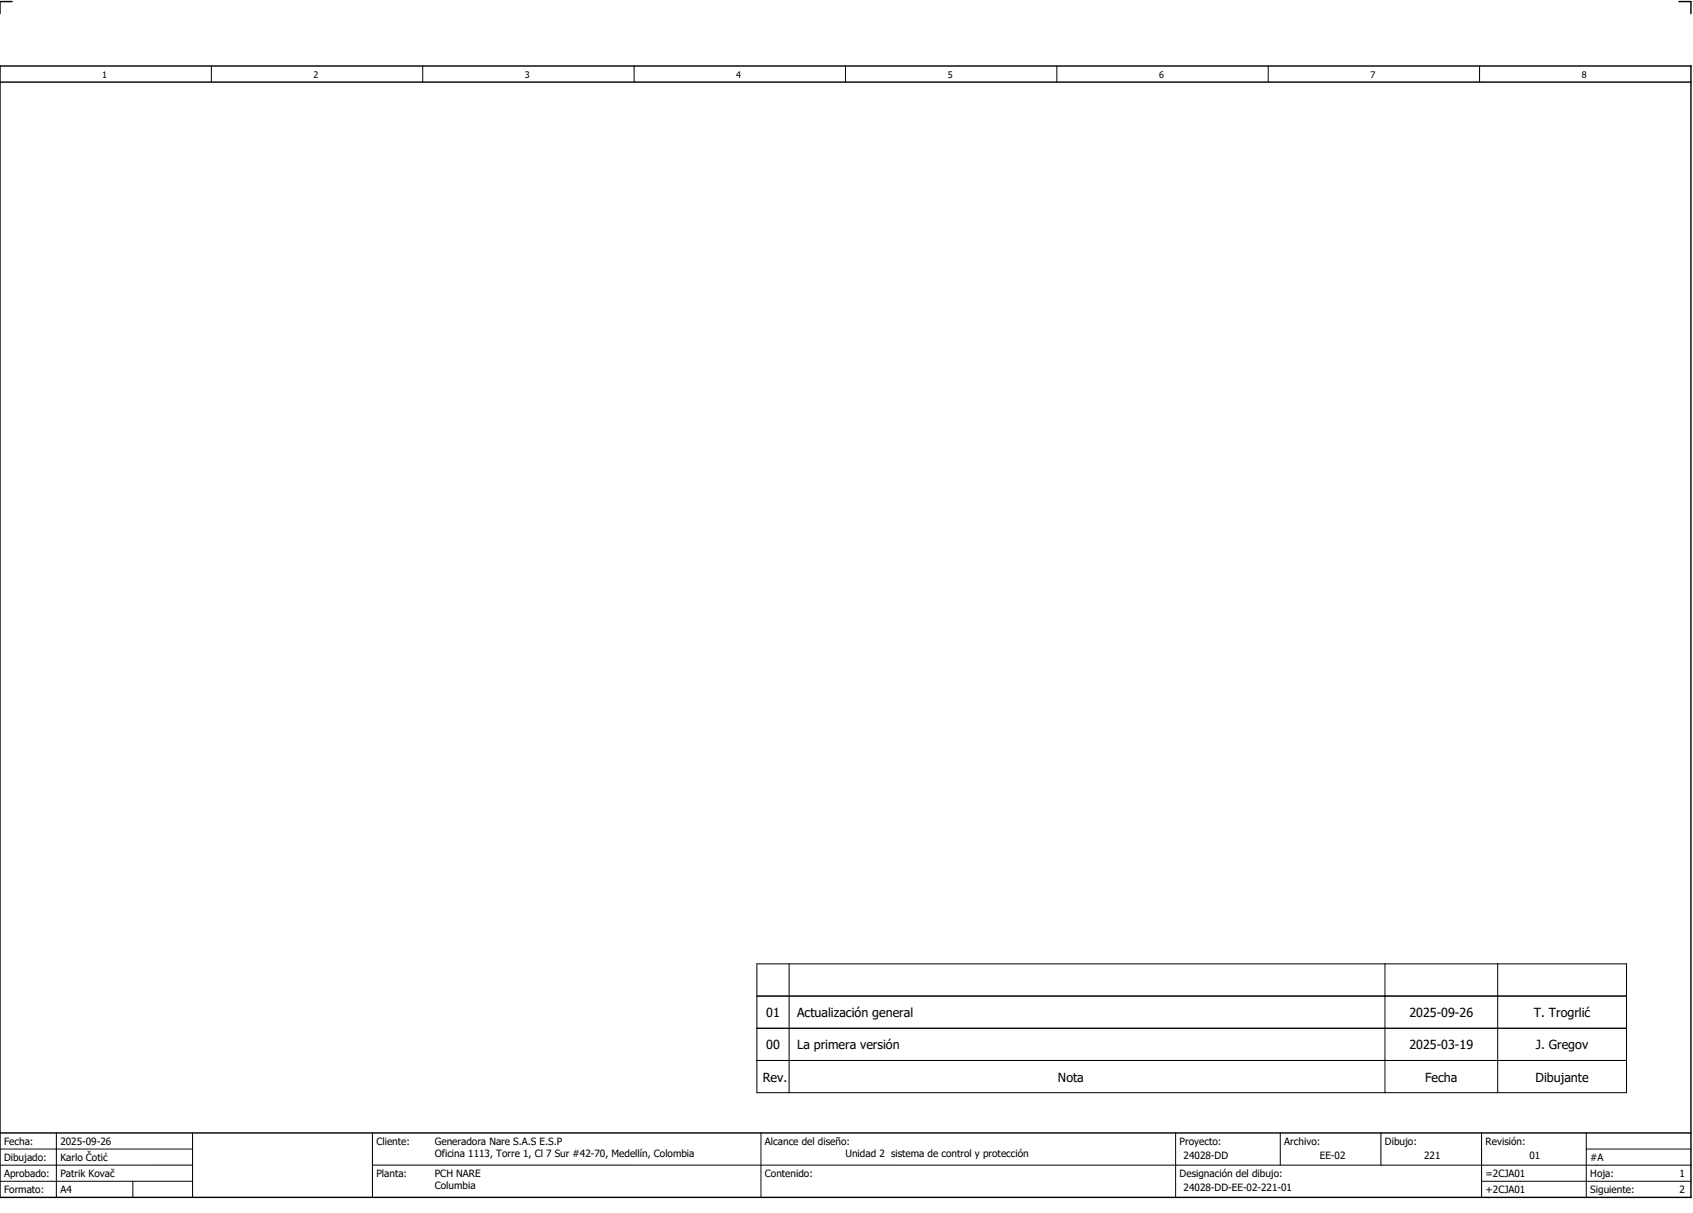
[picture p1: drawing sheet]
<svg xmlns="http://www.w3.org/2000/svg" width="421mm" height="301mm" viewBox="0 0 421 301" stroke-linecap="round" stroke-linejoin="round" font-family="sans-serif">
<defs><g id="words">
<g font-size="3.1">
<text x="190.3" y="252.6">01</text>
<text x="198" y="252.6">Actualización general</text>
<text x="350.1" y="252.6">2025-09-26</text>
<text x="381" y="252.6">T. Trogrlić</text>
<text x="190.3" y="260.6">00</text>
<text x="198" y="260.6">La primera versión</text>
<text x="350.1" y="260.6">2025-03-19</text>
<text x="381.5" y="260.6">J. Gregov</text>
<text x="189.5" y="268.6">Rev.</text>
<text x="262.8" y="268.6">Nota</text>
<text x="354" y="268.6">Fecha</text>
<text x="381.4" y="268.6">Dibujante</text>
</g>
<g font-size="2.5">
<text x="1" y="284.4">Fecha:</text>
<text x="15" y="284.4">2025-09-26</text>
<text x="93.5" y="284.4">Cliente:</text>
<text x="108" y="284.4">Generadora Nare S.A.S E.S.P</text>
<text x="108" y="287.4">Oficina 1113, Torre 1, Cl 7 Sur #42-70, Medellín, Colombia</text>
<text x="190" y="284.4">Alcance del diseño:</text>
<text x="210" y="287.4">Unidad 2 sistema de control y protección</text>
<text x="293" y="284.4">Proyecto:</text>
<text x="294" y="287.9">24028-DD</text>
<text x="319" y="284.4">Archivo:</text>
<text x="327.8" y="287.9">EE-02</text>
<text x="344" y="284.4">Dibujo:</text>
<text x="353.7" y="287.9">221</text>
<text x="369" y="284.4">Revisión:</text>
<text x="379.9" y="287.9">01</text>
<text x="1" y="288.4">Dibujado:</text>
<text x="1" y="292.4">Aprobado:</text>
<text x="15" y="288.4">Karlo Čotić</text>
<text x="15" y="292.4">Patrik Kovač</text>
<text x="93.5" y="292.4">Planta:</text>
<text x="108" y="292.4">PCH NARE</text>
<text x="190" y="292.4">Contenido:</text>
<text x="293" y="292.4">Designación del dibujo:</text>
<text x="369" y="292.4">=2CJA01</text>
<text x="395" y="292.4">Hoja:</text>
<text x="395" y="288.4">#A</text>
<text x="417.1" y="292.4">1</text>
<text x="1" y="296.4">Formato:</text>
<text x="15" y="296.4">A4</text>
<text x="108" y="295.4">Columbia</text>
<text x="294" y="295.9">24028-DD-EE-02-221-01</text>
<text x="369" y="296.4">+2CJA01</text>
<text x="395" y="296.4">Siguiente:</text>
<text x="417.1" y="296.4">2</text>
</g>
<g font-size="2.2">
<text x="25.4" y="19.4">1</text>
<text x="77.9" y="19.4">2</text>
<text x="130.4" y="19.4">3</text>
<text x="182.9" y="19.4">4</text>
<text x="235.4" y="19.4">5</text>
<text x="287.9" y="19.4">6</text>
<text x="340.4" y="19.4">7</text>
<text x="392.9" y="19.4">8</text>
</g>
</g></defs>
<path d="M0 16.4h420v281h-420zM3 .4h-3v3M417 .4h3v3M0 20.4h420M0 281.4h420" fill="none" stroke="#000" stroke-width=".35"/>
<g fill="none" stroke="#000" stroke-width=".25">
<path d="M52.5 16.4v4M105 16.4v4M157.5 16.4v4M210 16.4v4M262.5 16.4v4M315 16.4v4M367.5 16.4v4M188 239.4h216v32h-216zM196 239.4v32M344 239.4v32M372 239.4v32M188 255.4h216"/>
<path d="M188 247.4h216M188 263.4h216M0 285.4h47.8M0 293.4h47.8M14 281.4v16M33 293.4v4M47.8 281.4v16M47.8 289.4h-47.8M92.5 281.4v16M92.5 289.4h327.5M189 281.4v16M292 281.4v15.8"/>
<path d="M318 281.4v8M343 281.4v8M368 281.4v15.8M368 293.4h52M394 285.4h26M394 281.4v15.8"/>
</g>
<use href="#words"/>
</svg>
